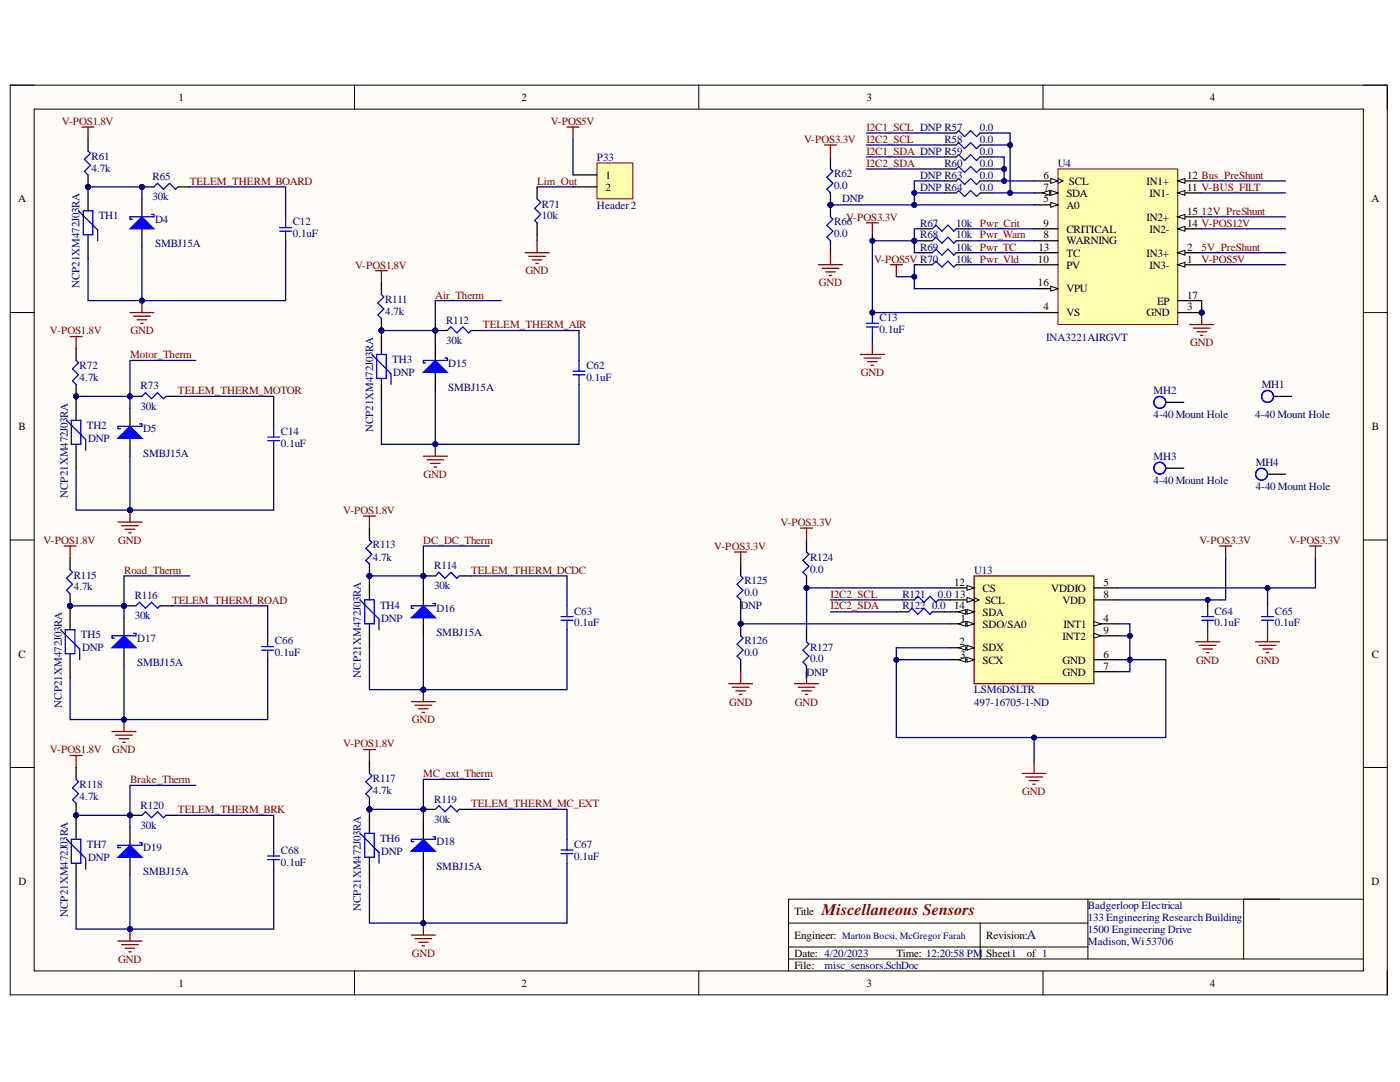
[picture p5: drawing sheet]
<svg xmlns="http://www.w3.org/2000/svg" width="279mm" height="216mm" viewBox="0 0 279 216" stroke-linecap="round" stroke-linejoin="round" font-family="sans-serif">
<defs><g id="words">
<text font-size="3.2" fill="#800000" x="164" y="182.5">Miscellaneous Sensors</text>
<text font-size="2.6" fill="#000080" x="205" y="187.4">A</text>
<g font-size="2.2">
<text x="35.6" y="20.1">1</text>
<text x="104.1" y="20.1">2</text>
<text x="172.9" y="20.1">3</text>
<text x="241.5" y="20.1">4</text>
<text x="120.8" y="35.7">1</text>
<text x="208.3" y="35.7">6</text>
<text x="236.9" y="35.7">12 Bus_PreShunt</text>
<text x="3.6" y="40.4">A</text>
<text x="120.8" y="38">2</text>
<text x="208.3" y="40.4">5</text>
<text x="208.3" y="38">7</text>
<text x="212.8" y="41.7">A0</text>
<text x="212.8" y="39.2">SDA</text>
<text x="213.3" y="36.9">SCL</text>
<text x="228.8" y="36.9">IN1+</text>
<text x="229.4" y="39.2">IN1-</text>
<text x="236.9" y="38">11 V-BUS_FILT</text>
<text x="273.7" y="40.4">A</text>
<text x="208.3" y="47.6">8</text>
<text x="208.3" y="45.2">9</text>
<text x="212.8" y="46.4">CRITICAL</text>
<text x="228.8" y="44">IN2+</text>
<text x="229.4" y="46.4">IN2-</text>
<text x="236.9" y="45.2">14 V-POS12V</text>
<text x="236.9" y="42.9">15</text>
<text x="207.2" y="52.4">10</text>
<text x="207.2" y="50">13</text>
<text x="212.8" y="48.8">WARNING</text>
<text x="212.8" y="53.6">PV</text>
<text x="212.8" y="51.2">TC</text>
<text x="228.8" y="51.2">IN3+</text>
<text x="229.4" y="53.6">IN3-</text>
<text x="236.9" y="52.4">1</text>
<text x="236.9" y="50">2</text>
<text x="207.2" y="57.1">16</text>
<text x="212.8" y="58.3">VPU</text>
<text x="236.9" y="59.6">17</text>
<text x="208.3" y="62">4</text>
<text x="212.8" y="63.1">VS</text>
<text x="228.8" y="63.1">GND</text>
<text x="230.9" y="60.8">EP</text>
<text x="236.9" y="62">3</text>
<text x="3.7" y="85.8">B</text>
<text x="273.8" y="85.8">B</text>
<text x="190.4" y="116.9">12</text>
<text x="190.5" y="119.2">13</text>
<text x="196.1" y="118.1">CS</text>
<text x="209.8" y="118.1">VDDIO</text>
<text x="220.3" y="116.9">5</text>
<text x="220.3" y="119.2">8</text>
<text x="190.4" y="121.6">14</text>
<text x="191.7" y="124.1">1</text>
<text x="196.1" y="122.9">SDA</text>
<text x="196.1" y="125.2">SDO/SA0</text>
<text x="196.6" y="120.4">SCL</text>
<text x="212.1" y="120.4">VDD</text>
<text x="212.2" y="125.2">INT1</text>
<text x="220.3" y="124.1">4</text>
<text x="3.7" y="131.2">C</text>
<text x="191.5" y="128.8">2</text>
<text x="191.6" y="131.2">3</text>
<text x="196.1" y="130">SDX</text>
<text x="212.1" y="127.6">INT2</text>
<text x="220.3" y="126.4">9</text>
<text x="220.3" y="131.2">6</text>
<text x="273.8" y="131.2">C</text>
<text x="196.1" y="132.4">SCX</text>
<text x="212.1" y="132.4">GND</text>
<text x="212.1" y="134.8">GND</text>
<text x="220.3" y="133.6">7</text>
<text x="3.7" y="176.6">D</text>
<text x="273.7" y="176.6">D</text>
<text x="158.5" y="182.5">Title</text>
<text x="158.5" y="187.4">Engineer:</text>
<text x="158.5" y="190.9">Date: 4/20/2023</text>
<text x="178.9" y="190.9">Time: 12:20:58 PM</text>
<text x="196.8" y="187.4">Revision:</text>
<text x="196.8" y="190.9">Sheet1</text>
<text x="205" y="190.9">of 1</text>
<text x="35.6" y="196.9">1</text>
<text x="104.1" y="196.9">2</text>
<text x="158.5" y="193.3">File:</text>
<text x="172.9" y="196.9">3</text>
<text x="241.5" y="196.9">4</text>
</g>
<g font-size="2.2" fill="#800000">
<text x="12.3" y="24.9">V-POS1.8V</text>
<text x="109.9" y="24.9">V-POS5V</text>
<text x="160.5" y="28.5">V-POS3.3V</text>
<text x="172.9" y="28.5">I2C2_SCL</text>
<text x="172.9" y="26.1">I2C1_SCL DNP R57</text>
<text x="172.9" y="33.3">I2C2_SDA</text>
<text x="172.9" y="30.9">I2C1_SDA DNP R59</text>
<text x="37.9" y="36.9">TELEM_THERM_BOARD</text>
<text x="107.2" y="36.9">Lim_Out</text>
<text x="168.8" y="44">V-POS3.3V</text>
<text x="239.8" y="42.9">12V_PreShunt</text>
<text x="70.9" y="53.6">V-POS1.8V</text>
<text x="174.4" y="52.4">V-POS5V R70</text>
<text x="239.8" y="50">5V_PreShunt</text>
<text x="239.8" y="52.4">V-POS5V</text>
<text x="86.8" y="59.6">Air_Therm</text>
<text x="104.8" y="54.8">GND</text>
<text x="163.4" y="57.1">GND</text>
<text x="96.4" y="65.5">TELEM_THERM_AIR</text>
<text x="10" y="66.7">V-POS1.8V</text>
<text x="26" y="71.5">Motor_Therm</text>
<text x="26" y="66.7">GND</text>
<text x="237.5" y="69.1">GND</text>
<text x="171.8" y="75.1">GND</text>
<text x="35.5" y="78.7">TELEM_THERM_MOTOR</text>
<text x="84.6" y="95.4">GND</text>
<text x="68.5" y="102.5">V-POS1.8V</text>
<text x="155.7" y="105">V-POS3.3V</text>
<text x="8.7" y="108.5">V-POS1.8V</text>
<text x="23.6" y="108.5">GND</text>
<text x="84.5" y="108.5">DC_DC_Therm</text>
<text x="142.6" y="109.7">V-POS3.3V</text>
<text x="239.4" y="108.5">V-POS3.3V</text>
<text x="257.3" y="108.5">V-POS3.3V</text>
<text x="24.8" y="114.5">Road_Therm</text>
<text x="94" y="114.5">TELEM_THERM_DCDC</text>
<text x="165.7" y="119.2">I2C2_SCL</text>
<text x="34.3" y="120.4">TELEM_THERM_ROAD</text>
<text x="165.7" y="121.6">I2C2_SDA</text>
<text x="238.7" y="132.4">GND</text>
<text x="250.7" y="132.4">GND</text>
<text x="145.5" y="140.8">GND</text>
<text x="158.6" y="140.8">GND</text>
<text x="68.5" y="149.1">V-POS1.8V</text>
<text x="82.2" y="144.3">GND</text>
<text x="10" y="150.3">V-POS1.8V</text>
<text x="22.4" y="150.3">GND</text>
<text x="84.5" y="155.1">MC_ext_Therm</text>
<text x="26" y="156.3">Brake_Therm</text>
<text x="94" y="161.1">TELEM_THERM_MC_EXT</text>
<text x="204" y="158.7">GND</text>
<text x="35.5" y="162.3">TELEM_THERM_BRK</text>
<text x="82.2" y="190.9">GND</text>
<text x="23.6" y="192.1">GND</text>
</g>
<g font-size="2.2" fill="#000080">
<text x="188.5" y="28.5">R58</text>
<text x="195.6" y="28.5">0.0</text>
<text x="195.6" y="26.1">0.0</text>
<text x="18.3" y="31.9">R61</text>
<text x="18.3" y="34.2">4.7k</text>
<text x="30.4" y="35.9">R65</text>
<text x="119.1" y="32.1">P33</text>
<text x="166.5" y="35.4">R62</text>
<text x="183.6" y="35.7">DNP R63</text>
<text x="188.5" y="33.3">R60</text>
<text x="195.6" y="35.7">0.0</text>
<text x="195.6" y="33.3">0.0</text>
<text x="195.6" y="30.9">0.0</text>
<text x="211.1" y="33.3">U4</text>
<text x="30.4" y="40">30k</text>
<text x="108.1" y="41.4">R71</text>
<text x="119.1" y="41.7">Header2</text>
<text x="166.5" y="37.8">0.0</text>
<text x="168.1" y="40.4">DNP</text>
<text x="183.6" y="38">DNP R64</text>
<text x="195.6" y="38">0.0</text>
<text x="19.7" y="43.8">TH1</text>
<text x="30.9" y="44.5">D4</text>
<text x="58.4" y="45">C12</text>
<text x="58.4" y="47.3">0.1uF</text>
<text x="108.1" y="43.8">10k</text>
<text x="166.5" y="45">R66</text>
<text x="166.5" y="47.3">0.0</text>
<text x="183.6" y="47.6">R68</text>
<text x="183.6" y="45.2">R67</text>
<text x="190.8" y="47.6">10k Pwr_Warn</text>
<text x="190.8" y="45.2">10k Pwr_Crit</text>
<text x="30.9" y="49.3">SMBJ15A</text>
<text x="183.6" y="50">R69</text>
<text x="190.8" y="52.4">10k Pwr_Vld</text>
<text x="190.8" y="50">10k Pwr_TC</text>
<text x="15.9" y="57.6" transform="rotate(-90 15.9 57.6)">NCP21XM472J03RA</text>
<text x="76.9" y="60.5">R111</text>
<text x="76.9" y="62.9">4.7k</text>
<text x="89" y="64.6">R112</text>
<text x="175.5" y="64.1">C13</text>
<text x="89" y="68.6">30k</text>
<text x="175.5" y="66.5">0.1uF</text>
<text x="208.8" y="68">INA3221AIRGVT</text>
<text x="15.9" y="73.6">R72</text>
<text x="15.9" y="76.1">4.7k</text>
<text x="28.1" y="77.7">R73</text>
<text x="78.3" y="72.4">TH3</text>
<text x="78.5" y="75.1">DNP</text>
<text x="89.5" y="77.9">SMBJ15A</text>
<text x="89.5" y="73.2">D15</text>
<text x="117" y="73.6">C62</text>
<text x="117" y="76.1">0.1uF</text>
<text x="251.8" y="77.5">MH1</text>
<text x="28.1" y="81.7">30k</text>
<text x="230.2" y="78.7">MH2</text>
<text x="230.2" y="83.4">4-40 Mount Hole</text>
<text x="250.5" y="83.4">4-40 Mount Hole</text>
<text x="17.3" y="85.6">TH2</text>
<text x="17.6" y="88.2">DNP</text>
<text x="28.6" y="86.3">D5</text>
<text x="56.1" y="86.8">C14</text>
<text x="56.1" y="89.2">0.1uF</text>
<text x="74.5" y="86.3" transform="rotate(-90 74.5 86.3)">NCP21XM472J03RA</text>
<text x="28.6" y="91.1">SMBJ15A</text>
<text x="230.2" y="91.8">MH3</text>
<text x="250.6" y="93">MH4</text>
<text x="13.5" y="99.4" transform="rotate(-90 13.5 99.4)">NCP21XM472J03RA</text>
<text x="230.2" y="96.6">4-40 Mount Hole</text>
<text x="250.6" y="97.8">4-40 Mount Hole</text>
<text x="74.4" y="109.4">R113</text>
<text x="74.4" y="111.9">4.7k</text>
<text x="86.7" y="113.5">R114</text>
<text x="161.7" y="111.9">R124</text>
<text x="14.7" y="115.4">R115</text>
<text x="14.7" y="117.8">4.7k</text>
<text x="26.9" y="119.5">R116</text>
<text x="86.7" y="117.6">30k</text>
<text x="148.6" y="116.6">R125</text>
<text x="148.6" y="119">0.0</text>
<text x="161.7" y="114.3">0.0</text>
<text x="180.1" y="119.2">R121</text>
<text x="187.2" y="119.2">0.0</text>
<text x="194.4" y="114.5">U13</text>
<text x="26.9" y="123.6">30k</text>
<text x="75.8" y="121.4">TH4</text>
<text x="76.1" y="124.1">DNP</text>
<text x="87.1" y="122.1">D16</text>
<text x="114.6" y="122.6">C63</text>
<text x="114.6" y="125">0.1uF</text>
<text x="147.8" y="121.6">DNP</text>
<text x="180.1" y="121.6">R122</text>
<text x="186" y="121.6">0.0</text>
<text x="242.4" y="122.6">C64</text>
<text x="242.4" y="125">0.1uF</text>
<text x="254.4" y="122.6">C65</text>
<text x="254.4" y="125">0.1uF</text>
<text x="16.1" y="127.4">TH5</text>
<text x="16.4" y="130">DNP</text>
<text x="27.4" y="128.1">D17</text>
<text x="54.9" y="128.5">C66</text>
<text x="54.9" y="131">0.1uF</text>
<text x="87.1" y="126.9">SMBJ15A</text>
<text x="148.6" y="128.5">R126</text>
<text x="148.6" y="131">0.0</text>
<text x="161.7" y="129.8">R127</text>
<text x="27.4" y="132.9">SMBJ15A</text>
<text x="72" y="135.2" transform="rotate(-90 72 135.2)">NCP21XM472J03RA</text>
<text x="161" y="134.8">DNP</text>
<text x="161.7" y="132.2">0.0</text>
<text x="12.3" y="141.2" transform="rotate(-90 12.3 141.2)">NCP21XM472J03RA</text>
<text x="194.4" y="140.8">497-16705-1-ND</text>
<text x="194.4" y="138.3">LSM6DSLTR</text>
<text x="15.9" y="157.3">R118</text>
<text x="15.9" y="159.6">4.7k</text>
<text x="28.1" y="161.3">R120</text>
<text x="74.4" y="156">R117</text>
<text x="74.4" y="158.5">4.7k</text>
<text x="86.7" y="160.1">R119</text>
<text x="28.1" y="165.4">30k</text>
<text x="86.7" y="164.2">30k</text>
<text x="17.3" y="169.2">TH7</text>
<text x="17.6" y="171.8">DNP</text>
<text x="28.6" y="169.9">D19</text>
<text x="56.1" y="170.4">C68</text>
<text x="56.1" y="172.7">0.1uF</text>
<text x="75.8" y="168">TH6</text>
<text x="76.1" y="170.6">DNP</text>
<text x="87.1" y="173.5">SMBJ15A</text>
<text x="87.1" y="168.7">D18</text>
<text x="114.6" y="169.2">C67</text>
<text x="114.6" y="171.6">0.1uF</text>
<text x="28.6" y="174.7">SMBJ15A</text>
<text x="13.5" y="183" transform="rotate(-90 13.5 183)">NCP21XM472J03RA</text>
<text x="72" y="181.8" transform="rotate(-90 72 181.8)">NCP21XM472J03RA</text>
<text x="217.1" y="181.4">Badgerloop Electrical</text>
<text x="217.1" y="183.7">133 Engineering ResearchBuilding</text>
<text x="217.1" y="186.2">1500 Engineering Drive</text>
<text x="217.1" y="188.5">Madison,Wi53706</text>
<text x="164.5" y="193.3">misc_sensors.SchDoc</text>
</g>
<text font-size="1.9" fill="#000080" x="168.1" y="187.4">Marton Bocsi, McGregor Farah</text>
</g></defs>
<path d="M2 17h274.9v181.5h-274.9z" fill-rule="evenodd" fill="#fffcf8"/>
<path d="M2 17h274.9v181.5h-274.9z" fill="none" stroke="#000" stroke-width=".2"/>
<path d="M6.8 21.8h265.3v171.9h-265.3z" fill-rule="evenodd" fill="#fffcf8"/>
<g fill="none" stroke="#000" stroke-width=".2">
<path d="M2 17h4.8M70.7 17v4.8M139.5 17v4.8M208.2 17v4.8M272.1 17h4.8v4.8M6.8 21.8h265.3v171.9h-265.3zM2 62.4h4.8M272.1 62.4h4.8M2 107.8h4.8M272.1 107.8h4.8M2 153.1h4.8M272.1 153.1h4.8"/>
<path d="M217.1 179.4v12M248.2 179.4v12M272.1 179.4h-114.7v14.3M70.7 193.7v4.8M139.5 193.7v4.8M157.4 184.2h59.7M157.4 191.4h114.7M157.4 189h59.7M195.6 184.2v7.2M208.2 193.7v4.8M276.9 193.7v4.8"/>
</g>
<circle cx="239.8" cy="62.4" r=".48" fill="#000080"/>
<circle cx="239.8" cy="62.4" r=".48" fill="none" stroke="#000080" stroke-width=".2"/>
<path d="M211.1 33.7h23.9v31.1h-23.9z" fill-rule="evenodd" fill="#ffffb0"/>
<path d="M211.1 33.7h23.9v31.1h-23.9z" fill="none" stroke="#800000" stroke-width=".2"/>
<path d="M235 52.8h4.8" fill="none" stroke="#000" stroke-width=".25"/>
<path d="M235 52.8l1.5-.5v1z" fill="#f8fcff"/>
<path d="M235 52.8l1.5-.5v1z" fill="none" stroke="#000" stroke-width=".2"/>
<path d="M235 50.4h4.8" fill="none" stroke="#000" stroke-width=".25"/>
<path d="M235 50.4l1.5-.4v.9z" fill="#f8fcff"/>
<path d="M235 50.4l1.5-.4v.9z" fill="none" stroke="#000" stroke-width=".2"/>
<path d="M235 62.4h4.8" fill="none" stroke="#000" stroke-width=".25"/>
<circle cx="239.8" cy="62.4" r=".48" fill="#000080"/>
<circle cx="239.8" cy="62.4" r=".48" fill="none" stroke="#000080" stroke-width=".2"/>
<path d="M206.4 40.9h4.7M206.4 62.4h4.7" fill="none" stroke="#000" stroke-width=".25"/>
<path d="M209.7 40.4l1.4 .5-1.4 .5z" fill="#f8fcff"/>
<path d="M209.7 40.4l1.4 .5-1.4 .5z" fill="none" stroke="#000" stroke-width=".2"/>
<path d="M206.4 36.1h4.7" fill="none" stroke="#000" stroke-width=".25"/>
<path d="M209.7 35.6l1.4 .5-1.4 .5z" fill="#f8fcff"/>
<path d="M209.7 35.6l1.4 .5-1.4 .5zM211.1 35.6l1 .5-1 .5" fill="none" stroke="#000" stroke-width=".2"/>
<path d="M206.4 38.5h4.7" fill="none" stroke="#000" stroke-width=".25"/>
<path d="M209.7 38l1.4 .5-1.4 .5z" fill="#f8fcff"/>
<path d="M209.7 38l1.4 .5-1.4 .5z" fill="none" stroke="#000" stroke-width=".2"/>
<path d="M208 38.5l1.5-.5v1z" fill="#f8fcff"/>
<path d="M208 38.5l1.5-.5v1z" fill="none" stroke="#000" stroke-width=".2"/>
<path d="M235 38.5h4.8M206.4 48h4.7M206.4 45.7h4.7M206.4 52.8h4.7" fill="none" stroke="#000" stroke-width=".25"/>
<path d="M235 38.5l1.5-.5v1z" fill="#f8fcff"/>
<path d="M235 38.5l1.5-.5v1z" fill="none" stroke="#000" stroke-width=".2"/>
<path d="M235 36.1h4.8" fill="none" stroke="#000" stroke-width=".25"/>
<path d="M235 36.1l1.5-.5v1z" fill="#f8fcff"/>
<path d="M235 36.1l1.5-.5v1z" fill="none" stroke="#000" stroke-width=".2"/>
<path d="M206.4 50.4h4.7M235 45.7h4.8" fill="none" stroke="#000" stroke-width=".25"/>
<path d="M235 45.7l1.5-.5v.9z" fill="#f8fcff"/>
<path d="M235 45.7l1.5-.5v.9z" fill="none" stroke="#000" stroke-width=".2"/>
<path d="M235 43.3h4.8" fill="none" stroke="#000" stroke-width=".25"/>
<path d="M235 43.3l1.5-.5v.9z" fill="#f8fcff"/>
<path d="M235 43.3l1.5-.5v.9z" fill="none" stroke="#000" stroke-width=".2"/>
<path d="M206.4 57.6h4.7" fill="none" stroke="#000" stroke-width=".25"/>
<path d="M209.7 57.1l1.4 .5-1.4 .5z" fill="#f8fcff"/>
<path d="M209.7 57.1l1.4 .5-1.4 .5z" fill="none" stroke="#000" stroke-width=".2"/>
<path d="M235 60h4.8" fill="none" stroke="#000" stroke-width=".25"/>
<path d="M237.4 64.8h4.8M238.1 65.5h3.4M238.9 66.2h1.9M239.6 66.9h.5M239.8 62.4v2.4" fill="none" stroke="#800000" stroke-width=".25"/>
<circle cx="239.8" cy="62.4" r=".48" fill="#000080"/>
<circle cx="239.8" cy="62.4" r=".48" fill="none" stroke="#000080" stroke-width=".2"/>
<circle cx="165.7" cy="40.9" r=".48" fill="#000080"/>
<circle cx="165.7" cy="40.9" r=".48" fill="none" stroke="#000080" stroke-width=".2"/>
<path d="M165.7 31.3v2.4M165.7 38.5v2.4" fill="none" stroke="#000" stroke-width=".25"/>
<circle cx="165.7" cy="40.9" r=".48" fill="#000080"/>
<circle cx="165.7" cy="40.9" r=".48" fill="none" stroke="#000080" stroke-width=".2"/>
<path d="M165.7 33.7l.5 .5-1.2 1.2 1.2 1.2-1.2 1.2 .7 .7" fill="none" stroke="#00f" stroke-width=".25"/>
<path d="M164.5 28.9h2.4M165.7 28.9v2.4" fill="none" stroke="#800000" stroke-width=".25"/>
<circle cx="165.7" cy="40.9" r=".48" fill="#000080"/>
<circle cx="165.7" cy="40.9" r=".48" fill="none" stroke="#000080" stroke-width=".2"/>
<path d="M165.7 40.9v2.4" fill="none" stroke="#000" stroke-width=".25"/>
<circle cx="165.7" cy="40.9" r=".48" fill="#000080"/>
<circle cx="165.7" cy="40.9" r=".48" fill="none" stroke="#000080" stroke-width=".2"/>
<path d="M188.4 38.5h2.4M188.4 36.1h2.4M195.6 38.5h2.4M195.6 36.1h2.4M165.7 48v2.4" fill="none" stroke="#000" stroke-width=".25"/>
<path d="M190.8 38.5l.5-.5 1.2 1.2 1.2-1.2 1.2 1.2 .7-.7M190.8 36.1l.5-.5 1.2 1.2 1.2-1.2 1.2 1.2 .7-.7M165.7 43.3l.5 .4-1.2 1.2 1.2 1.2-1.2 1.2 .7 .7" fill="none" stroke="#00f" stroke-width=".25"/>
<path d="M163.3 52.8h4.8M164.1 53.5h3.3M164.8 54.3h1.9M165.5 55h.5M165.7 50.4v2.4M171.7 70.7h4.8M172.4 71.4h3.4M173.2 72.2h1.9M173.9 72.9h.4M174.1 68.3v2.4" fill="none" stroke="#800000" stroke-width=".25"/>
<circle cx="17.6" cy="37.3" r=".48" fill="#000080"/>
<circle cx="17.6" cy="37.3" r=".48" fill="none" stroke="#000080" stroke-width=".2"/>
<path d="M17.6 37.3v4.8M17.6 46.8v4.8" fill="none" stroke="#000" stroke-width=".25"/>
<circle cx="17.6" cy="37.3" r=".48" fill="#000080"/>
<circle cx="17.6" cy="37.3" r=".48" fill="none" stroke="#000080" stroke-width=".2"/>
<path d="M15.7 42.1l3.8 3.8v2.1M16.6 42.1h1.9v4.7h-1.9z" fill="none" stroke="#00f" stroke-width=".25"/>
<path d="M28.3 60v2.4M25.9 62.4h4.8M26.7 63.1h3.3M27.4 63.8h1.9M28.1 64.5h.5" fill="none" stroke="#800000" stroke-width=".25"/>
<circle cx="28.3" cy="60" r=".48" fill="#000080"/>
<circle cx="28.3" cy="60" r=".48" fill="none" stroke="#000080" stroke-width=".2"/>
<path d="M28.3 39.7v9.5" fill="none" stroke="#000" stroke-width=".25"/>
<path d="M25.9 45.7l2.4-2.4 2.4 2.4z" fill="#00f"/>
<path d="M25.9 45.7l2.4-2.4 2.4 2.4zM30.2 42.8h.5v.5h-4.8v.4h.5" fill="none" stroke="#00f" stroke-width=".25"/>
<path d="M16.4 25.4h2.4M17.6 25.4v2.3" fill="none" stroke="#800000" stroke-width=".25"/>
<circle cx="17.6" cy="37.3" r=".48" fill="#000080"/>
<circle cx="17.6" cy="37.3" r=".48" fill="none" stroke="#000080" stroke-width=".2"/>
<path d="M17.6 27.7v2.4M17.6 34.9v2.4" fill="none" stroke="#000" stroke-width=".25"/>
<circle cx="17.6" cy="37.3" r=".48" fill="#000080"/>
<circle cx="17.6" cy="37.3" r=".48" fill="none" stroke="#000080" stroke-width=".2"/>
<path d="M17.6 30.1l.5 .5-1.2 1.2 1.2 1.2-1.2 1.2 .7 .7M190.8 31.3l.5-.5 1.2 1.2 1.2-1.2 1.2 1.2 .7-.7M190.8 33.7l.5-.5 1.2 1.2 1.2-1.2 1.2 1.2 .7-.7M190.8 28.9l.5-.4 1.2 1.2 1.2-1.2 1.2 1.2 .7-.8M190.8 26.5l.5-.4 1.2 1.2 1.2-1.2 1.2 1.2 .7-.8" fill="none" stroke="#00f" stroke-width=".25"/>
<path d="M172.9 44.5h2.4M174.1 44.5v2.3M177.7 52.8h2.4M178.9 52.8v2.4" fill="none" stroke="#800000" stroke-width=".25"/>
<path d="M188.4 33.7h2.4M188.4 31.3h2.4M188.4 28.9h2.4M188.4 26.5h2.4M195.6 33.7h2.4M195.6 31.3h2.4M195.6 28.9h2.4M195.6 26.5h2.4" fill="none" stroke="#000" stroke-width=".25"/>
<path d="M119.1 32.5h7.2v7.2h-7.2z" fill-rule="evenodd" fill="#ffffb0"/>
<path d="M119.1 32.5h7.2v7.2h-7.2z" fill="none" stroke="#800000" stroke-width=".2"/>
<path d="M107.2 37.3v2.4M114.4 34.9h4.7M114.4 37.3h4.7M107.2 44.5v2.3M183.7 52.8h2.4M183.7 50.4h2.4M183.7 48h2.4M183.7 45.7h2.4M190.8 52.8h2.4M190.8 50.4h2.4M190.8 48h2.4M190.8 45.7h2.4" fill="none" stroke="#000" stroke-width=".25"/>
<path d="M107.2 39.7l.7 .7-1.2 1.2 1.2 1.2-1.2 1.2 .5 .5M186.1 52.8l.7-.7 1.2 1.2 1.2-1.2 1.2 1.2 .4-.5M186.1 50.4l.7-.7 1.2 1.2 1.2-1.2 1.2 1.2 .4-.5M186.1 48l.7-.7 1.2 1.2 1.2-1.2 1.2 1.2 .4-.5M186.1 45.7l.7-.8 1.2 1.2 1.2-1.2 1.2 1.2 .4-.4" fill="none" stroke="#00f" stroke-width=".25"/>
<path d="M113.2 25.4h2.3M114.4 25.4v2.3M104.8 50.4h4.8M105.5 51.1h3.4M106.2 51.9h1.9M106.9 52.6h.5M107.2 48v2.4" fill="none" stroke="#800000" stroke-width=".25"/>
<circle cx="28.3" cy="37.3" r=".48" fill="#000080"/>
<circle cx="28.3" cy="37.3" r=".48" fill="none" stroke="#000080" stroke-width=".2"/>
<path d="M28.3 37.3h2.4M35.5 37.3h2.4" fill="none" stroke="#000" stroke-width=".25"/>
<circle cx="28.3" cy="37.3" r=".48" fill="#000080"/>
<circle cx="28.3" cy="37.3" r=".48" fill="none" stroke="#000080" stroke-width=".2"/>
<path d="M30.7 37.3l.7-.7 1.2 1.2 1.2-1.2 1.2 1.2 .5-.5" fill="none" stroke="#00f" stroke-width=".25"/>
<circle cx="15.2" cy="79.1" r=".48" fill="#000080"/>
<circle cx="15.2" cy="79.1" r=".48" fill="none" stroke="#000080" stroke-width=".2"/>
<path d="M15.2 79.1v4.8M15.2 88.6v4.8" fill="none" stroke="#000" stroke-width=".25"/>
<circle cx="15.2" cy="79.1" r=".48" fill="#000080"/>
<circle cx="15.2" cy="79.1" r=".48" fill="none" stroke="#000080" stroke-width=".2"/>
<path d="M13.3 83.9l3.8 3.8v2.1M14.2 83.9h1.9v4.7h-1.9z" fill="none" stroke="#00f" stroke-width=".25"/>
<path d="M23.5 104.2h4.8M24.3 104.9h3.3M25 105.6h1.9M25.7 106.3h.5M25.9 101.8v2.4" fill="none" stroke="#800000" stroke-width=".25"/>
<circle cx="25.9" cy="101.8" r=".48" fill="#000080"/>
<circle cx="25.9" cy="101.8" r=".48" fill="none" stroke="#000080" stroke-width=".2"/>
<path d="M25.9 81.5v9.5" fill="none" stroke="#000" stroke-width=".25"/>
<path d="M23.5 87.5l2.4-2.4 2.4 2.4z" fill="#00f"/>
<path d="M23.5 87.5l2.4-2.4 2.4 2.4zM27.8 84.6h.5v.5h-4.8v.4h.5" fill="none" stroke="#00f" stroke-width=".25"/>
<path d="M14 67.1h2.4M15.2 67.1v2.4" fill="none" stroke="#800000" stroke-width=".25"/>
<circle cx="15.2" cy="79.1" r=".48" fill="#000080"/>
<circle cx="15.2" cy="79.1" r=".48" fill="none" stroke="#000080" stroke-width=".2"/>
<path d="M15.2 69.5v2.4M15.2 76.7v2.4" fill="none" stroke="#000" stroke-width=".25"/>
<circle cx="15.2" cy="79.1" r=".48" fill="#000080"/>
<circle cx="15.2" cy="79.1" r=".48" fill="none" stroke="#000080" stroke-width=".2"/>
<path d="M15.2 71.9l.5 .5-1.2 1.2 1.2 1.2-1.2 1.2 .7 .7" fill="none" stroke="#00f" stroke-width=".25"/>
<circle cx="25.9" cy="79.1" r=".48" fill="#000080"/>
<circle cx="25.9" cy="79.1" r=".48" fill="none" stroke="#000080" stroke-width=".2"/>
<path d="M25.9 79.1h2.4M33.1 79.1h2.4" fill="none" stroke="#000" stroke-width=".25"/>
<circle cx="25.9" cy="79.1" r=".48" fill="#000080"/>
<circle cx="25.9" cy="79.1" r=".48" fill="none" stroke="#000080" stroke-width=".2"/>
<path d="M55.8 46.1h2.4M55.8 45.4h2.4M57 43.3v2.1M57 46.1v1.9M28.3 79.1l.7-.7 1.2 1.2 1.2-1.2 1.2 1.2 .5-.5M53.4 87.9h2.4M53.4 87.2h2.4M54.6 85.1v2.1M54.6 87.9v1.9" fill="none" stroke="#00f" stroke-width=".25"/>
<circle cx="174.1" cy="62.4" r=".48" fill="#000080"/>
<circle cx="174.1" cy="62.4" r=".48" fill="none" stroke="#000080" stroke-width=".2"/>
<circle cx="174.1" cy="62.4" r=".48" fill="#000080"/>
<circle cx="174.1" cy="62.4" r=".48" fill="none" stroke="#000080" stroke-width=".2"/>
<g fill="none" stroke="#00f" stroke-width=".25">
<path d="M172.9 65.2h2.4M172.9 64.5h2.4M174.1 62.4v2.1M174.1 65.2v1.9M239.8 123.8h2.4M239.8 123h2.4M241 120.9v2.1M241 123.8v1.9M251.8 123.8h2.4M251.8 123h2.4M253 120.9v2.1M253 123.8v1.9"/>
<circle cx="253" cy="79.1" r="1.18"/>
<circle cx="231.5" cy="80.3" r="1.18"/>
<circle cx="231.5" cy="93.4" r="1.18"/>
<circle cx="251.8" cy="94.6" r="1.18"/>
</g>
<path d="M254.2 79.1h3.5M232.7 80.3h3.5M232.7 93.4h3.5M253 94.6h3.5" fill="none" stroke="#000" stroke-width=".25"/>
<g fill="none" stroke="#800000" stroke-width=".25">
<path d="M243.4 108.9h2.4M244.6 108.9v2.4M261.3 108.9h2.4M262.5 108.9v2.4M238.6 128.1h4.8M239.3 128.8h3.4M240.1 129.5h1.9M240.8 130.2h.5M241 125.7v2.4M250.6 128.1h4.8M251.3 128.8h3.3M252 129.5h1.9"/>
<path d="M252.7 130.2h.5M253 125.7v2.4M204 154.3h4.8M204.7 155h3.3M205.4 155.8h1.9M206.1 156.5h.5M206.4 151.9v2.4"/>
</g>
<circle cx="14" cy="120.9" r=".48" fill="#000080"/>
<circle cx="14" cy="120.9" r=".48" fill="none" stroke="#000080" stroke-width=".2"/>
<path d="M14 120.9v4.8M14 130.4v4.8" fill="none" stroke="#000" stroke-width=".25"/>
<circle cx="14" cy="120.9" r=".48" fill="#000080"/>
<circle cx="14" cy="120.9" r=".48" fill="none" stroke="#000080" stroke-width=".2"/>
<path d="M12.1 125.7l3.8 3.8v2.1M13 125.7h1.9v4.7h-1.9z" fill="none" stroke="#00f" stroke-width=".25"/>
<path d="M22.4 146h4.7M23.1 146.7h3.3M23.8 147.4h1.9M24.5 148.1h.5M24.7 143.6v2.4" fill="none" stroke="#800000" stroke-width=".25"/>
<circle cx="24.7" cy="143.6" r=".48" fill="#000080"/>
<circle cx="24.7" cy="143.6" r=".48" fill="none" stroke="#000080" stroke-width=".2"/>
<path d="M24.7 123.3v9.5" fill="none" stroke="#000" stroke-width=".25"/>
<path d="M22.4 129.3l2.3-2.4 2.4 2.4z" fill="#00f"/>
<path d="M22.4 129.3l2.3-2.4 2.4 2.4zM26.7 126.4h.4v.5h-4.7v.4h.4" fill="none" stroke="#00f" stroke-width=".25"/>
<path d="M12.8 108.9h2.4M14 108.9v2.4" fill="none" stroke="#800000" stroke-width=".25"/>
<circle cx="14" cy="120.9" r=".48" fill="#000080"/>
<circle cx="14" cy="120.9" r=".48" fill="none" stroke="#000080" stroke-width=".2"/>
<path d="M14 111.3v2.4M14 118.5v2.4" fill="none" stroke="#000" stroke-width=".25"/>
<circle cx="14" cy="120.9" r=".48" fill="#000080"/>
<circle cx="14" cy="120.9" r=".48" fill="none" stroke="#000080" stroke-width=".2"/>
<path d="M14 113.7l.5 .5-1.2 1.2 1.2 1.2-1.2 1.2 .7 .7" fill="none" stroke="#00f" stroke-width=".25"/>
<circle cx="24.7" cy="120.9" r=".48" fill="#000080"/>
<circle cx="24.7" cy="120.9" r=".48" fill="none" stroke="#000080" stroke-width=".2"/>
<path d="M24.7 120.9h2.4M31.9 120.9h2.4" fill="none" stroke="#000" stroke-width=".25"/>
<circle cx="24.7" cy="120.9" r=".48" fill="#000080"/>
<circle cx="24.7" cy="120.9" r=".48" fill="none" stroke="#000080" stroke-width=".2"/>
<path d="M27.1 120.9l.7-.7 1.2 1.2 1.2-1.2 1.2 1.2 .5-.5M52.2 129.7h2.4M52.2 129h2.4M53.4 126.9v2.1M53.4 129.7v1.9" fill="none" stroke="#00f" stroke-width=".25"/>
<circle cx="15.2" cy="162.7" r=".48" fill="#000080"/>
<circle cx="15.2" cy="162.7" r=".48" fill="none" stroke="#000080" stroke-width=".2"/>
<path d="M15.2 162.7v4.8M15.2 172.2v4.8" fill="none" stroke="#000" stroke-width=".25"/>
<circle cx="15.2" cy="162.7" r=".48" fill="#000080"/>
<circle cx="15.2" cy="162.7" r=".48" fill="none" stroke="#000080" stroke-width=".2"/>
<path d="M13.3 167.5l3.8 3.8v2.1M14.2 167.5h1.9v4.7h-1.9z" fill="none" stroke="#00f" stroke-width=".25"/>
<path d="M23.5 187.8h4.8M24.3 188.5h3.3M25 189.2h1.9M25.7 189.9h.5M25.9 185.4v2.4" fill="none" stroke="#800000" stroke-width=".25"/>
<circle cx="25.9" cy="185.4" r=".48" fill="#000080"/>
<circle cx="25.9" cy="185.4" r=".48" fill="none" stroke="#000080" stroke-width=".2"/>
<path d="M25.9 165.1v9.5" fill="none" stroke="#000" stroke-width=".25"/>
<path d="M23.5 171.1l2.4-2.4 2.4 2.4z" fill="#00f"/>
<path d="M23.5 171.1l2.4-2.4 2.4 2.4zM27.8 168.2h.5v.5h-4.8v.4h.5" fill="none" stroke="#00f" stroke-width=".25"/>
<path d="M14 150.7h2.4M15.2 150.7v2.4" fill="none" stroke="#800000" stroke-width=".25"/>
<circle cx="15.2" cy="162.7" r=".48" fill="#000080"/>
<circle cx="15.2" cy="162.7" r=".48" fill="none" stroke="#000080" stroke-width=".2"/>
<path d="M15.2 153.1v2.4M15.2 160.3v2.4" fill="none" stroke="#000" stroke-width=".25"/>
<circle cx="15.2" cy="162.7" r=".48" fill="#000080"/>
<circle cx="15.2" cy="162.7" r=".48" fill="none" stroke="#000080" stroke-width=".2"/>
<path d="M15.2 155.5l.5 .5-1.2 1.2 1.2 1.2-1.2 1.2 .7 .7" fill="none" stroke="#00f" stroke-width=".25"/>
<circle cx="25.9" cy="162.7" r=".48" fill="#000080"/>
<circle cx="25.9" cy="162.7" r=".48" fill="none" stroke="#000080" stroke-width=".2"/>
<path d="M25.9 162.7h2.4M33.1 162.7h2.4" fill="none" stroke="#000" stroke-width=".25"/>
<circle cx="25.9" cy="162.7" r=".48" fill="#000080"/>
<circle cx="25.9" cy="162.7" r=".48" fill="none" stroke="#000080" stroke-width=".2"/>
<path d="M28.3 162.7l.7-.7 1.2 1.2 1.2-1.2 1.2 1.2 .5-.5M53.4 171.5h2.4M53.4 170.8h2.4M54.6 168.7v2.1M54.6 171.5v1.9" fill="none" stroke="#00f" stroke-width=".25"/>
<circle cx="76.1" cy="66" r=".48" fill="#000080"/>
<circle cx="76.1" cy="66" r=".48" fill="none" stroke="#000080" stroke-width=".2"/>
<path d="M76.1 66v4.7M76.1 75.5v4.8" fill="none" stroke="#000" stroke-width=".25"/>
<circle cx="76.1" cy="66" r=".48" fill="#000080"/>
<circle cx="76.1" cy="66" r=".48" fill="none" stroke="#000080" stroke-width=".2"/>
<path d="M74.2 70.7l3.8 3.9v2.1M75.2 70.7h1.9v4.8h-1.9z" fill="none" stroke="#00f" stroke-width=".25"/>
<path d="M84.5 91h4.8M85.2 91.8h3.3M85.9 92.5h1.9M86.6 93.2h.5M86.9 88.6v2.4" fill="none" stroke="#800000" stroke-width=".25"/>
<circle cx="86.9" cy="88.6" r=".48" fill="#000080"/>
<circle cx="86.9" cy="88.6" r=".48" fill="none" stroke="#000080" stroke-width=".2"/>
<path d="M86.9 68.3v9.6" fill="none" stroke="#000" stroke-width=".25"/>
<path d="M86.9 71.9l2.4 2.4h-4.8z" fill="#00f"/>
<path d="M86.9 71.9l2.4 2.4h-4.8zM88.8 71.4h.5v.5h-4.8v.5h.5" fill="none" stroke="#00f" stroke-width=".25"/>
<path d="M74.9 54h2.4M76.1 54v2.4" fill="none" stroke="#800000" stroke-width=".25"/>
<circle cx="76.1" cy="66" r=".48" fill="#000080"/>
<circle cx="76.1" cy="66" r=".48" fill="none" stroke="#000080" stroke-width=".2"/>
<path d="M76.1 56.4v2.4M76.1 63.6v2.4" fill="none" stroke="#000" stroke-width=".25"/>
<circle cx="76.1" cy="66" r=".48" fill="#000080"/>
<circle cx="76.1" cy="66" r=".48" fill="none" stroke="#000080" stroke-width=".2"/>
<path d="M76.1 58.8l.5 .5-1.2 1.2 1.2 1.2-1.2 1.2 .7 .7" fill="none" stroke="#00f" stroke-width=".25"/>
<circle cx="86.9" cy="66" r=".48" fill="#000080"/>
<circle cx="86.9" cy="66" r=".48" fill="none" stroke="#000080" stroke-width=".2"/>
<path d="M86.9 66h2.4M94 66h2.4" fill="none" stroke="#000" stroke-width=".25"/>
<circle cx="86.9" cy="66" r=".48" fill="#000080"/>
<circle cx="86.9" cy="66" r=".48" fill="none" stroke="#000080" stroke-width=".2"/>
<path d="M89.3 66l.7-.8 1.2 1.2 1.2-1.2 1.2 1.2 .4-.4M114.4 74.8h2.3M114.4 74.1h2.3M115.5 71.9v2.2M115.5 74.8v1.9" fill="none" stroke="#00f" stroke-width=".25"/>
<circle cx="73.7" cy="114.9" r=".48" fill="#000080"/>
<circle cx="73.7" cy="114.9" r=".48" fill="none" stroke="#000080" stroke-width=".2"/>
<path d="M73.7 114.9v4.8M73.7 124.5v4.8" fill="none" stroke="#000" stroke-width=".25"/>
<circle cx="73.7" cy="114.9" r=".48" fill="#000080"/>
<circle cx="73.7" cy="114.9" r=".48" fill="none" stroke="#000080" stroke-width=".2"/>
<path d="M71.8 119.7l3.8 3.8v2.2M72.8 119.7h1.9v4.8h-1.9z" fill="none" stroke="#00f" stroke-width=".25"/>
<path d="M82.1 140h4.8M84.5 137.6v2.4M82.8 140.7h3.4M83.5 141.4h1.9M84.2 142.1h.5" fill="none" stroke="#800000" stroke-width=".25"/>
<circle cx="84.5" cy="137.6" r=".48" fill="#000080"/>
<circle cx="84.5" cy="137.6" r=".48" fill="none" stroke="#000080" stroke-width=".2"/>
<path d="M84.5 117.3v9.6" fill="none" stroke="#000" stroke-width=".25"/>
<path d="M82.1 123.3l2.4-2.4 2.4 2.4z" fill="#00f"/>
<path d="M82.1 123.3l2.4-2.4 2.4 2.4zM86.4 120.4h.5v.5h-4.8v.5h.5" fill="none" stroke="#00f" stroke-width=".25"/>
<path d="M72.5 103h2.4M73.7 103v2.4" fill="none" stroke="#800000" stroke-width=".25"/>
<circle cx="73.7" cy="114.9" r=".48" fill="#000080"/>
<circle cx="73.7" cy="114.9" r=".48" fill="none" stroke="#000080" stroke-width=".2"/>
<path d="M73.7 105.4v2.4M73.7 112.5v2.4" fill="none" stroke="#000" stroke-width=".25"/>
<circle cx="73.7" cy="114.9" r=".48" fill="#000080"/>
<circle cx="73.7" cy="114.9" r=".48" fill="none" stroke="#000080" stroke-width=".2"/>
<path d="M73.7 107.8l.5 .4-1.2 1.2 1.2 1.2-1.2 1.2 .7 .7" fill="none" stroke="#00f" stroke-width=".25"/>
<circle cx="84.5" cy="114.9" r=".48" fill="#000080"/>
<circle cx="84.5" cy="114.9" r=".48" fill="none" stroke="#000080" stroke-width=".2"/>
<path d="M84.5 114.9h2.4M91.7 114.9h2.3" fill="none" stroke="#000" stroke-width=".25"/>
<circle cx="84.5" cy="114.9" r=".48" fill="#000080"/>
<circle cx="84.5" cy="114.9" r=".48" fill="none" stroke="#000080" stroke-width=".2"/>
<path d="M86.9 114.9l.7-.7 1.2 1.2 1.2-1.2 1.2 1.2 .5-.5M112 123.8h2.4M112 123h2.4M113.2 120.9v2.1M113.2 123.8v1.9" fill="none" stroke="#00f" stroke-width=".25"/>
<circle cx="73.7" cy="161.5" r=".48" fill="#000080"/>
<circle cx="73.7" cy="161.5" r=".48" fill="none" stroke="#000080" stroke-width=".2"/>
<path d="M73.7 161.5v4.8M73.7 171.1v4.7" fill="none" stroke="#000" stroke-width=".25"/>
<circle cx="73.7" cy="161.5" r=".48" fill="#000080"/>
<circle cx="73.7" cy="161.5" r=".48" fill="none" stroke="#000080" stroke-width=".2"/>
<path d="M71.8 166.3l3.8 3.8v2.1M72.8 166.3h1.9v4.8h-1.9z" fill="none" stroke="#00f" stroke-width=".25"/>
<path d="M82.1 186.6h4.8M82.8 187.3h3.4M83.5 188h1.9M84.2 188.7h.5M84.5 184.2v2.4" fill="none" stroke="#800000" stroke-width=".25"/>
<circle cx="84.5" cy="184.2" r=".48" fill="#000080"/>
<circle cx="84.5" cy="184.2" r=".48" fill="none" stroke="#000080" stroke-width=".2"/>
<path d="M84.5 163.9v9.5" fill="none" stroke="#000" stroke-width=".25"/>
<path d="M82.1 169.9l2.4-2.4 2.4 2.4z" fill="#00f"/>
<path d="M82.1 169.9l2.4-2.4 2.4 2.4zM86.4 167h.5v.5h-4.8v.4h.5" fill="none" stroke="#00f" stroke-width=".25"/>
<path d="M72.5 149.6h2.4M73.7 149.6v2.3" fill="none" stroke="#800000" stroke-width=".25"/>
<circle cx="73.7" cy="161.5" r=".48" fill="#000080"/>
<circle cx="73.7" cy="161.5" r=".48" fill="none" stroke="#000080" stroke-width=".2"/>
<path d="M73.7 151.9v2.4M73.7 159.1v2.4" fill="none" stroke="#000" stroke-width=".25"/>
<circle cx="73.7" cy="161.5" r=".48" fill="#000080"/>
<circle cx="73.7" cy="161.5" r=".48" fill="none" stroke="#000080" stroke-width=".2"/>
<path d="M73.7 154.3l.5 .5-1.2 1.2 1.2 1.2-1.2 1.2 .7 .7" fill="none" stroke="#00f" stroke-width=".25"/>
<circle cx="84.5" cy="161.5" r=".48" fill="#000080"/>
<circle cx="84.5" cy="161.5" r=".48" fill="none" stroke="#000080" stroke-width=".2"/>
<path d="M84.5 161.5h2.4M91.7 161.5h2.3" fill="none" stroke="#000" stroke-width=".25"/>
<circle cx="84.5" cy="161.5" r=".48" fill="#000080"/>
<circle cx="84.5" cy="161.5" r=".48" fill="none" stroke="#000080" stroke-width=".2"/>
<path d="M147.8 114.9l.5 .5-1.2 1.2 1.2 1.2-1.2 1.2 .7 .7M182.5 119.7l.7-.7 1.2 1.2 1.2-1.2 1.2 1.2 .4-.5M181.3 122.1l.7-.7 1.2 1.2 1.2-1.2 1.2 1.2 .5-.5M86.9 161.5l.7-.7 1.2 1.2 1.2-1.2 1.2 1.2 .5-.5M112 170.3h2.4M112 169.6h2.4M113.2 167.5v2.1M113.2 170.3v1.9" fill="none" stroke="#00f" stroke-width=".25"/>
<path d="M147.8 112.5v2.4M147.8 119.7v2.4M180.1 119.7h2.4M187.2 119.7h2.4M178.9 122.1h2.4M186.1 122.1h2.3" fill="none" stroke="#000" stroke-width=".25"/>
<circle cx="147.8" cy="124.5" r=".48" fill="#000080"/>
<circle cx="147.8" cy="124.5" r=".48" fill="none" stroke="#000080" stroke-width=".2"/>
<path d="M147.8 124.5v2.4" fill="none" stroke="#000" stroke-width=".25"/>
<circle cx="147.8" cy="124.5" r=".48" fill="#000080"/>
<circle cx="147.8" cy="124.5" r=".48" fill="none" stroke="#000080" stroke-width=".2"/>
<path d="M147.8 131.6v2.4" fill="none" stroke="#000" stroke-width=".25"/>
<path d="M147.8 126.9l.5 .4-1.2 1.2 1.2 1.2-1.2 1.2 .7 .7" fill="none" stroke="#00f" stroke-width=".25"/>
<path d="M146.6 110.1h2.4M147.8 110.1v2.4M145.4 136.4h4.8M146.1 137.1h3.4M146.9 137.9h1.9M147.6 138.6h.5M147.8 134v2.4" fill="none" stroke="#800000" stroke-width=".25"/>
<circle cx="161" cy="117.3" r=".48" fill="#000080"/>
<circle cx="161" cy="117.3" r=".48" fill="none" stroke="#000080" stroke-width=".2"/>
<path d="M161 107.8v2.3M161 114.9v2.4" fill="none" stroke="#000" stroke-width=".25"/>
<circle cx="161" cy="117.3" r=".48" fill="#000080"/>
<circle cx="161" cy="117.3" r=".48" fill="none" stroke="#000080" stroke-width=".2"/>
<path d="M161 110.1l.4 .5-1.2 1.2 1.2 1.2-1.2 1.2 .8 .7M161 128.1l.4 .4-1.2 1.2 1.2 1.2-1.2 1.2 .8 .7" fill="none" stroke="#00f" stroke-width=".25"/>
<path d="M161 125.7v2.4M161 132.8v2.4" fill="none" stroke="#000" stroke-width=".25"/>
<path d="M159.8 105.4h2.4M161 105.4v2.4M158.6 136.4h4.7M159.3 137.1h3.3M160 137.9h1.9M160.7 138.6h.5M161 134v2.4" fill="none" stroke="#800000" stroke-width=".25"/>
<path d="M114.4 27.7v7.2M17.6 51.6v8.4h10.7" fill="none" stroke="#000080" stroke-width=".25"/>
<circle cx="28.3" cy="60" r=".48" fill="#000080"/>
<circle cx="28.3" cy="60" r=".48" fill="none" stroke="#000080" stroke-width=".2"/>
<path d="M17.6 37.3h10.7v2.4" fill="none" stroke="#000080" stroke-width=".25"/>
<circle cx="17.6" cy="37.3" r=".48" fill="#000080"/>
<circle cx="17.6" cy="37.3" r=".48" fill="none" stroke="#000080" stroke-width=".2"/>
<circle cx="28.3" cy="37.3" r=".48" fill="#000080"/>
<circle cx="28.3" cy="37.3" r=".48" fill="none" stroke="#000080" stroke-width=".2"/>
<path d="M57 48v12h-28.7" fill="none" stroke="#000080" stroke-width=".25"/>
<circle cx="28.3" cy="60" r=".48" fill="#000080"/>
<circle cx="28.3" cy="60" r=".48" fill="none" stroke="#000080" stroke-width=".2"/>
<path d="M37.9 37.3h19.1v6M107.2 37.3h7.2M165.7 40.9h16.8" fill="none" stroke="#000080" stroke-width=".25"/>
<circle cx="165.7" cy="40.9" r=".48" fill="#000080"/>
<circle cx="165.7" cy="40.9" r=".48" fill="none" stroke="#000080" stroke-width=".2"/>
<circle cx="182.5" cy="40.9" r=".48" fill="#000080"/>
<circle cx="182.5" cy="40.9" r=".48" fill="none" stroke="#000080" stroke-width=".2"/>
<path d="M172.9 33.7h15.5M172.9 31.3h15.5M172.9 28.9h15.5M172.9 26.5h15.5M174.1 46.8v15.6h32.3" fill="none" stroke="#000080" stroke-width=".25"/>
<circle cx="174.1" cy="62.4" r=".48" fill="#000080"/>
<circle cx="174.1" cy="62.4" r=".48" fill="none" stroke="#000080" stroke-width=".2"/>
<circle cx="174.1" cy="48" r=".48" fill="#000080"/>
<circle cx="174.1" cy="48" r=".48" fill="none" stroke="#000080" stroke-width=".2"/>
<path d="M174.1 48h8.4" fill="none" stroke="#000080" stroke-width=".25"/>
<circle cx="174.1" cy="48" r=".48" fill="#000080"/>
<circle cx="174.1" cy="48" r=".48" fill="none" stroke="#000080" stroke-width=".2"/>
<circle cx="182.5" cy="48" r=".48" fill="#000080"/>
<circle cx="182.5" cy="48" r=".48" fill="none" stroke="#000080" stroke-width=".2"/>
<path d="M178.9 55.2h3.6" fill="none" stroke="#000080" stroke-width=".25"/>
<circle cx="182.5" cy="55.2" r=".48" fill="#000080"/>
<circle cx="182.5" cy="55.2" r=".48" fill="none" stroke="#000080" stroke-width=".2"/>
<path d="M183.7 52.8h-1.2v4.8h23.9" fill="none" stroke="#000080" stroke-width=".25"/>
<circle cx="182.5" cy="55.2" r=".48" fill="#000080"/>
<circle cx="182.5" cy="55.2" r=".48" fill="none" stroke="#000080" stroke-width=".2"/>
<path d="M183.7 48h-1.2v2.4h1.2" fill="none" stroke="#000080" stroke-width=".25"/>
<circle cx="182.5" cy="48" r=".48" fill="#000080"/>
<circle cx="182.5" cy="48" r=".48" fill="none" stroke="#000080" stroke-width=".2"/>
<path d="M183.7 45.7h-1.2v2.3" fill="none" stroke="#000080" stroke-width=".25"/>
<circle cx="182.5" cy="48" r=".48" fill="#000080"/>
<circle cx="182.5" cy="48" r=".48" fill="none" stroke="#000080" stroke-width=".2"/>
<path d="M182.5 40.9h23.9" fill="none" stroke="#000080" stroke-width=".25"/>
<circle cx="182.5" cy="40.9" r=".48" fill="#000080"/>
<circle cx="182.5" cy="40.9" r=".48" fill="none" stroke="#000080" stroke-width=".2"/>
<path d="M182.5 38.5h5.9" fill="none" stroke="#000080" stroke-width=".25"/>
<circle cx="182.5" cy="38.5" r=".48" fill="#000080"/>
<circle cx="182.5" cy="38.5" r=".48" fill="none" stroke="#000080" stroke-width=".2"/>
<path d="M188.4 36.1h-5.9v4.8" fill="none" stroke="#000080" stroke-width=".25"/>
<circle cx="182.5" cy="40.9" r=".48" fill="#000080"/>
<circle cx="182.5" cy="40.9" r=".48" fill="none" stroke="#000080" stroke-width=".2"/>
<circle cx="182.5" cy="38.5" r=".48" fill="#000080"/>
<circle cx="182.5" cy="38.5" r=".48" fill="none" stroke="#000080" stroke-width=".2"/>
<path d="M198 38.5h8.4M193.2 52.8h13.2M193.2 50.4h13.2M193.2 48h13.2M193.2 45.7h13.2" fill="none" stroke="#000080" stroke-width=".25"/>
<circle cx="201.6" cy="38.5" r=".48" fill="#000080"/>
<circle cx="201.6" cy="38.5" r=".48" fill="none" stroke="#000080" stroke-width=".2"/>
<path d="M198 36.1h8.4" fill="none" stroke="#000080" stroke-width=".25"/>
<circle cx="200.4" cy="36.1" r=".48" fill="#000080"/>
<circle cx="200.4" cy="36.1" r=".48" fill="none" stroke="#000080" stroke-width=".2"/>
<path d="M198 33.7h2.4" fill="none" stroke="#000080" stroke-width=".25"/>
<circle cx="200.4" cy="33.7" r=".48" fill="#000080"/>
<circle cx="200.4" cy="33.7" r=".48" fill="none" stroke="#000080" stroke-width=".2"/>
<path d="M198 31.3h2.4v4.8" fill="none" stroke="#000080" stroke-width=".25"/>
<circle cx="200.4" cy="36.1" r=".48" fill="#000080"/>
<circle cx="200.4" cy="36.1" r=".48" fill="none" stroke="#000080" stroke-width=".2"/>
<circle cx="200.4" cy="33.7" r=".48" fill="#000080"/>
<circle cx="200.4" cy="33.7" r=".48" fill="none" stroke="#000080" stroke-width=".2"/>
<path d="M198 28.9h3.6v9.6" fill="none" stroke="#000080" stroke-width=".25"/>
<circle cx="201.6" cy="38.5" r=".48" fill="#000080"/>
<circle cx="201.6" cy="38.5" r=".48" fill="none" stroke="#000080" stroke-width=".2"/>
<circle cx="201.6" cy="28.9" r=".48" fill="#000080"/>
<circle cx="201.6" cy="28.9" r=".48" fill="none" stroke="#000080" stroke-width=".2"/>
<path d="M198 26.5h3.6v2.4" fill="none" stroke="#000080" stroke-width=".25"/>
<circle cx="201.6" cy="28.9" r=".48" fill="#000080"/>
<circle cx="201.6" cy="28.9" r=".48" fill="none" stroke="#000080" stroke-width=".2"/>
<path d="M239.8 38.5h16.7M239.8 36.1h16.7M28.3 49.2v10.8M239.8 52.8h16.7M239.8 50.4h16.7M239.8 45.7h16.7M239.8 43.3h16.7" fill="none" stroke="#000080" stroke-width=".25"/>
<circle cx="28.3" cy="60" r=".48" fill="#000080"/>
<circle cx="28.3" cy="60" r=".48" fill="none" stroke="#000080" stroke-width=".2"/>
<path d="M107.2 46.8v1.2M174.1 67.1v1.2M15.2 93.4v8.4h10.7" fill="none" stroke="#000080" stroke-width=".25"/>
<circle cx="25.9" cy="101.8" r=".48" fill="#000080"/>
<circle cx="25.9" cy="101.8" r=".48" fill="none" stroke="#000080" stroke-width=".2"/>
<path d="M15.2 79.1h10.7v2.4" fill="none" stroke="#000080" stroke-width=".25"/>
<circle cx="15.2" cy="79.1" r=".48" fill="#000080"/>
<circle cx="15.2" cy="79.1" r=".48" fill="none" stroke="#000080" stroke-width=".2"/>
<circle cx="25.9" cy="79.1" r=".48" fill="#000080"/>
<circle cx="25.9" cy="79.1" r=".48" fill="none" stroke="#000080" stroke-width=".2"/>
<path d="M54.6 89.8v12h-28.7" fill="none" stroke="#000080" stroke-width=".25"/>
<circle cx="25.9" cy="101.8" r=".48" fill="#000080"/>
<circle cx="25.9" cy="101.8" r=".48" fill="none" stroke="#000080" stroke-width=".2"/>
<path d="M35.5 79.1h19.1v6M25.9 91v10.8" fill="none" stroke="#000080" stroke-width=".25"/>
<circle cx="25.9" cy="101.8" r=".48" fill="#000080"/>
<circle cx="25.9" cy="101.8" r=".48" fill="none" stroke="#000080" stroke-width=".2"/>
<path d="M39.1 71.9h-13.2v7.2" fill="none" stroke="#000080" stroke-width=".25"/>
<circle cx="25.9" cy="79.1" r=".48" fill="#000080"/>
<circle cx="25.9" cy="79.1" r=".48" fill="none" stroke="#000080" stroke-width=".2"/>
<path d="M239.8 60v2.4" fill="none" stroke="#000080" stroke-width=".25"/>
<circle cx="239.8" cy="62.4" r=".48" fill="#000080"/>
<circle cx="239.8" cy="62.4" r=".48" fill="none" stroke="#000080" stroke-width=".2"/>
<path d="M253 117.3v3.6M165.7 122.1h13.2" fill="none" stroke="#000080" stroke-width=".25"/>
<circle cx="253" cy="117.3" r=".48" fill="#000080"/>
<circle cx="253" cy="117.3" r=".48" fill="none" stroke="#000080" stroke-width=".2"/>
<path d="M241 119.7v1.2" fill="none" stroke="#000080" stroke-width=".25"/>
<circle cx="241" cy="119.7" r=".48" fill="#000080"/>
<circle cx="241" cy="119.7" r=".48" fill="none" stroke="#000080" stroke-width=".2"/>
<path d="M244.6 111.3v8.4h-21.5" fill="none" stroke="#000080" stroke-width=".25"/>
<circle cx="241" cy="119.7" r=".48" fill="#000080"/>
<circle cx="241" cy="119.7" r=".48" fill="none" stroke="#000080" stroke-width=".2"/>
<path d="M262.5 111.3v6h-39.4" fill="none" stroke="#000080" stroke-width=".25"/>
<circle cx="253" cy="117.3" r=".48" fill="#000080"/>
<circle cx="253" cy="117.3" r=".48" fill="none" stroke="#000080" stroke-width=".2"/>
<path d="M14 135.2v8.4h10.7" fill="none" stroke="#000080" stroke-width=".25"/>
<circle cx="24.7" cy="143.6" r=".48" fill="#000080"/>
<circle cx="24.7" cy="143.6" r=".48" fill="none" stroke="#000080" stroke-width=".2"/>
<path d="M14 120.9h10.7v2.4" fill="none" stroke="#000080" stroke-width=".25"/>
<circle cx="14" cy="120.9" r=".48" fill="#000080"/>
<circle cx="14" cy="120.9" r=".48" fill="none" stroke="#000080" stroke-width=".2"/>
<circle cx="24.7" cy="120.9" r=".48" fill="#000080"/>
<circle cx="24.7" cy="120.9" r=".48" fill="none" stroke="#000080" stroke-width=".2"/>
<path d="M53.4 131.6v12h-28.7" fill="none" stroke="#000080" stroke-width=".25"/>
<circle cx="24.7" cy="143.6" r=".48" fill="#000080"/>
<circle cx="24.7" cy="143.6" r=".48" fill="none" stroke="#000080" stroke-width=".2"/>
<path d="M24.7 132.8v10.8M34.3 120.9h19.1v6" fill="none" stroke="#000080" stroke-width=".25"/>
<circle cx="24.7" cy="143.6" r=".48" fill="#000080"/>
<circle cx="24.7" cy="143.6" r=".48" fill="none" stroke="#000080" stroke-width=".2"/>
<path d="M37.9 114.9h-13.2v6" fill="none" stroke="#000080" stroke-width=".25"/>
<circle cx="24.7" cy="120.9" r=".48" fill="#000080"/>
<circle cx="24.7" cy="120.9" r=".48" fill="none" stroke="#000080" stroke-width=".2"/>
<path d="M15.2 177v8.4h10.7" fill="none" stroke="#000080" stroke-width=".25"/>
<circle cx="25.9" cy="185.4" r=".48" fill="#000080"/>
<circle cx="25.9" cy="185.4" r=".48" fill="none" stroke="#000080" stroke-width=".2"/>
<path d="M15.2 162.7h10.7v2.4" fill="none" stroke="#000080" stroke-width=".25"/>
<circle cx="15.2" cy="162.7" r=".48" fill="#000080"/>
<circle cx="15.2" cy="162.7" r=".48" fill="none" stroke="#000080" stroke-width=".2"/>
<circle cx="25.9" cy="162.7" r=".48" fill="#000080"/>
<circle cx="25.9" cy="162.7" r=".48" fill="none" stroke="#000080" stroke-width=".2"/>
<path d="M54.6 173.4v12h-28.7" fill="none" stroke="#000080" stroke-width=".25"/>
<circle cx="25.9" cy="185.4" r=".48" fill="#000080"/>
<circle cx="25.9" cy="185.4" r=".48" fill="none" stroke="#000080" stroke-width=".2"/>
<path d="M25.9 174.6v10.8M35.5 162.7h19.1v6" fill="none" stroke="#000080" stroke-width=".25"/>
<circle cx="25.9" cy="185.4" r=".48" fill="#000080"/>
<circle cx="25.9" cy="185.4" r=".48" fill="none" stroke="#000080" stroke-width=".2"/>
<path d="M39.1 156.7h-13.2v6" fill="none" stroke="#000080" stroke-width=".25"/>
<circle cx="25.9" cy="162.7" r=".48" fill="#000080"/>
<circle cx="25.9" cy="162.7" r=".48" fill="none" stroke="#000080" stroke-width=".2"/>
<path d="M76.1 80.3v8.3h10.8" fill="none" stroke="#000080" stroke-width=".25"/>
<circle cx="86.9" cy="88.6" r=".48" fill="#000080"/>
<circle cx="86.9" cy="88.6" r=".48" fill="none" stroke="#000080" stroke-width=".2"/>
<path d="M76.1 66h10.8v2.3" fill="none" stroke="#000080" stroke-width=".25"/>
<circle cx="76.1" cy="66" r=".48" fill="#000080"/>
<circle cx="76.1" cy="66" r=".48" fill="none" stroke="#000080" stroke-width=".2"/>
<circle cx="86.9" cy="66" r=".48" fill="#000080"/>
<circle cx="86.9" cy="66" r=".48" fill="none" stroke="#000080" stroke-width=".2"/>
<path d="M115.5 76.7v11.9h-28.6" fill="none" stroke="#000080" stroke-width=".25"/>
<circle cx="86.9" cy="88.6" r=".48" fill="#000080"/>
<circle cx="86.9" cy="88.6" r=".48" fill="none" stroke="#000080" stroke-width=".2"/>
<path d="M86.9 77.9v10.7M96.4 66h19.1v5.9" fill="none" stroke="#000080" stroke-width=".25"/>
<circle cx="86.9" cy="88.6" r=".48" fill="#000080"/>
<circle cx="86.9" cy="88.6" r=".48" fill="none" stroke="#000080" stroke-width=".2"/>
<path d="M100 60h-13.1v6" fill="none" stroke="#000080" stroke-width=".25"/>
<circle cx="86.9" cy="66" r=".48" fill="#000080"/>
<circle cx="86.9" cy="66" r=".48" fill="none" stroke="#000080" stroke-width=".2"/>
<path d="M73.7 129.3v8.3h10.8" fill="none" stroke="#000080" stroke-width=".25"/>
<circle cx="84.5" cy="137.6" r=".48" fill="#000080"/>
<circle cx="84.5" cy="137.6" r=".48" fill="none" stroke="#000080" stroke-width=".2"/>
<path d="M73.7 114.9h10.8v2.4" fill="none" stroke="#000080" stroke-width=".25"/>
<circle cx="73.7" cy="114.9" r=".48" fill="#000080"/>
<circle cx="73.7" cy="114.9" r=".48" fill="none" stroke="#000080" stroke-width=".2"/>
<circle cx="84.5" cy="114.9" r=".48" fill="#000080"/>
<circle cx="84.5" cy="114.9" r=".48" fill="none" stroke="#000080" stroke-width=".2"/>
<path d="M113.2 125.7v11.9h-28.7" fill="none" stroke="#000080" stroke-width=".25"/>
<circle cx="84.5" cy="137.6" r=".48" fill="#000080"/>
<circle cx="84.5" cy="137.6" r=".48" fill="none" stroke="#000080" stroke-width=".2"/>
<path d="M94 114.9h19.2v6M84.5 126.9v10.7" fill="none" stroke="#000080" stroke-width=".25"/>
<circle cx="84.5" cy="137.6" r=".48" fill="#000080"/>
<circle cx="84.5" cy="137.6" r=".48" fill="none" stroke="#000080" stroke-width=".2"/>
<path d="M97.6 108.9h-13.1v6" fill="none" stroke="#000080" stroke-width=".25"/>
<circle cx="84.5" cy="114.9" r=".48" fill="#000080"/>
<circle cx="84.5" cy="114.9" r=".48" fill="none" stroke="#000080" stroke-width=".2"/>
<path d="M73.7 175.8v8.4h10.8" fill="none" stroke="#000080" stroke-width=".25"/>
<circle cx="84.5" cy="184.2" r=".48" fill="#000080"/>
<circle cx="84.5" cy="184.2" r=".48" fill="none" stroke="#000080" stroke-width=".2"/>
<path d="M73.7 161.5h10.8v2.4" fill="none" stroke="#000080" stroke-width=".25"/>
<circle cx="73.7" cy="161.5" r=".48" fill="#000080"/>
<circle cx="73.7" cy="161.5" r=".48" fill="none" stroke="#000080" stroke-width=".2"/>
<circle cx="84.5" cy="161.5" r=".48" fill="#000080"/>
<circle cx="84.5" cy="161.5" r=".48" fill="none" stroke="#000080" stroke-width=".2"/>
<path d="M113.2 172.2v12h-28.7" fill="none" stroke="#000080" stroke-width=".25"/>
<circle cx="84.5" cy="184.2" r=".48" fill="#000080"/>
<circle cx="84.5" cy="184.2" r=".48" fill="none" stroke="#000080" stroke-width=".2"/>
<path d="M84.5 173.4v10.8M94 161.5h19.2v6" fill="none" stroke="#000080" stroke-width=".25"/>
<circle cx="84.5" cy="184.2" r=".48" fill="#000080"/>
<circle cx="84.5" cy="184.2" r=".48" fill="none" stroke="#000080" stroke-width=".2"/>
<path d="M97.6 155.5h-13.1v6" fill="none" stroke="#000080" stroke-width=".25"/>
<circle cx="84.5" cy="161.5" r=".48" fill="#000080"/>
<circle cx="84.5" cy="161.5" r=".48" fill="none" stroke="#000080" stroke-width=".2"/>
<path d="M223.1 126.9h2.4v4.7" fill="none" stroke="#000080" stroke-width=".25"/>
<circle cx="225.5" cy="126.9" r=".48" fill="#000080"/>
<circle cx="225.5" cy="126.9" r=".48" fill="none" stroke="#000080" stroke-width=".2"/>
<circle cx="225.5" cy="131.6" r=".48" fill="#000080"/>
<circle cx="225.5" cy="131.6" r=".48" fill="none" stroke="#000080" stroke-width=".2"/>
<path d="M223.1 124.5h2.4v2.4" fill="none" stroke="#000080" stroke-width=".25"/>
<circle cx="225.5" cy="126.9" r=".48" fill="#000080"/>
<circle cx="225.5" cy="126.9" r=".48" fill="none" stroke="#000080" stroke-width=".2"/>
<path d="M165.7 119.7h14.4M178.9 131.6h10.7M188.4 122.1h1.2" fill="none" stroke="#000080" stroke-width=".25"/>
<circle cx="178.9" cy="131.6" r=".48" fill="#000080"/>
<circle cx="178.9" cy="131.6" r=".48" fill="none" stroke="#000080" stroke-width=".2"/>
<path d="M147.8 124.5h41.8" fill="none" stroke="#000080" stroke-width=".25"/>
<circle cx="147.8" cy="124.5" r=".48" fill="#000080"/>
<circle cx="147.8" cy="124.5" r=".48" fill="none" stroke="#000080" stroke-width=".2"/>
<path d="M189.6 117.3h-28.6v8.4" fill="none" stroke="#000080" stroke-width=".25"/>
<circle cx="161" cy="117.3" r=".48" fill="#000080"/>
<circle cx="161" cy="117.3" r=".48" fill="none" stroke="#000080" stroke-width=".2"/>
<path d="M147.8 122.1v2.4M161 134v1.2" fill="none" stroke="#000080" stroke-width=".25"/>
<circle cx="147.8" cy="124.5" r=".48" fill="#000080"/>
<circle cx="147.8" cy="124.5" r=".48" fill="none" stroke="#000080" stroke-width=".2"/>
<path d="M194.4 114.9h23.9v21.5h-23.9z" fill-rule="evenodd" fill="#ffffb0"/>
<path d="M194.4 114.9h23.9v21.5h-23.9z" fill="none" stroke="#800000" stroke-width=".25"/>
<path d="M189.6 117.3h4.8" fill="none" stroke="#000" stroke-width=".25"/>
<path d="M193 116.8l1.4 .5-1.4 .5z" fill="#f8fcff"/>
<path d="M193 116.8l1.4 .5-1.4 .5z" fill="none" stroke="#000" stroke-width=".2"/>
<path d="M189.6 119.7h4.8" fill="none" stroke="#000" stroke-width=".25"/>
<path d="M193 119.2l1.4 .5-1.4 .5z" fill="#f8fcff"/>
<path d="M193 119.2l1.4 .5-1.4 .5zM194.4 119.2l1 .5-1 .5" fill="none" stroke="#000" stroke-width=".2"/>
<path d="M189.6 122.1h4.8" fill="none" stroke="#000" stroke-width=".25"/>
<path d="M193 121.6l1.4 .5-1.4 .5z" fill="#f8fcff"/>
<path d="M193 121.6l1.4 .5-1.4 .5z" fill="none" stroke="#000" stroke-width=".2"/>
<path d="M191.3 122.1l1.4-.5v1z" fill="#f8fcff"/>
<path d="M191.3 122.1l1.4-.5v1z" fill="none" stroke="#000" stroke-width=".2"/>
<path d="M189.6 124.5h4.8" fill="none" stroke="#000" stroke-width=".25"/>
<path d="M193 124l1.4 .5-1.4 .5z" fill="#f8fcff"/>
<path d="M193 124l1.4 .5-1.4 .5z" fill="none" stroke="#000" stroke-width=".2"/>
<path d="M191.3 124.5l1.4-.5v1z" fill="#f8fcff"/>
<path d="M191.3 124.5l1.4-.5v1z" fill="none" stroke="#000" stroke-width=".2"/>
<path d="M189.6 129.3h4.8" fill="none" stroke="#000" stroke-width=".25"/>
<path d="M193 128.8l1.4 .5-1.4 .4z" fill="#f8fcff"/>
<path d="M193 128.8l1.4 .5-1.4 .4z" fill="none" stroke="#000" stroke-width=".2"/>
<path d="M191.3 129.3l1.4-.5v.9z" fill="#f8fcff"/>
<path d="M191.3 129.3l1.4-.5v.9z" fill="none" stroke="#000" stroke-width=".2"/>
<path d="M189.6 131.6h4.8" fill="none" stroke="#000" stroke-width=".25"/>
<path d="M193 131.2l1.4 .4-1.4 .5z" fill="#f8fcff"/>
<path d="M193 131.2l1.4 .4-1.4 .5z" fill="none" stroke="#000" stroke-width=".2"/>
<path d="M191.3 131.6l1.4-.4v.9z" fill="#f8fcff"/>
<path d="M191.3 131.6l1.4-.4v.9z" fill="none" stroke="#000" stroke-width=".2"/>
<path d="M218.3 117.3h4.8M218.3 119.7h4.8M218.3 124.5h4.8" fill="none" stroke="#000" stroke-width=".25"/>
<path d="M218.3 124l1.4 .5-1.4 .5z" fill="#f8fcff"/>
<path d="M218.3 124l1.4 .5-1.4 .5z" fill="none" stroke="#000" stroke-width=".2"/>
<path d="M218.3 126.9h4.8" fill="none" stroke="#000" stroke-width=".25"/>
<path d="M218.3 126.4l1.4 .5-1.4 .4z" fill="#f8fcff"/>
<path d="M218.3 126.4l1.4 .5-1.4 .4z" fill="none" stroke="#000" stroke-width=".2"/>
<path d="M218.3 131.6h4.8M218.3 134h4.8" fill="none" stroke="#000" stroke-width=".25"/>
<path d="M225.5 131.6v2.4h-2.4" fill="none" stroke="#000080" stroke-width=".25"/>
<circle cx="225.5" cy="131.6" r=".48" fill="#000080"/>
<circle cx="225.5" cy="131.6" r=".48" fill="none" stroke="#000080" stroke-width=".2"/>
<path d="M206.4 147.2v4.7" fill="none" stroke="#000080" stroke-width=".25"/>
<circle cx="206.4" cy="147.2" r=".48" fill="#000080"/>
<circle cx="206.4" cy="147.2" r=".48" fill="none" stroke="#000080" stroke-width=".2"/>
<path d="M189.6 129.3h-10.7v17.9h53.8v-15.6h-9.6" fill="none" stroke="#000080" stroke-width=".25"/>
<circle cx="178.9" cy="131.6" r=".48" fill="#000080"/>
<circle cx="178.9" cy="131.6" r=".48" fill="none" stroke="#000080" stroke-width=".2"/>
<circle cx="206.4" cy="147.2" r=".48" fill="#000080"/>
<circle cx="206.4" cy="147.2" r=".48" fill="none" stroke="#000080" stroke-width=".2"/>
<circle cx="225.5" cy="131.6" r=".48" fill="#000080"/>
<circle cx="225.5" cy="131.6" r=".48" fill="none" stroke="#000080" stroke-width=".2"/>
<use href="#words"/>
</svg>
